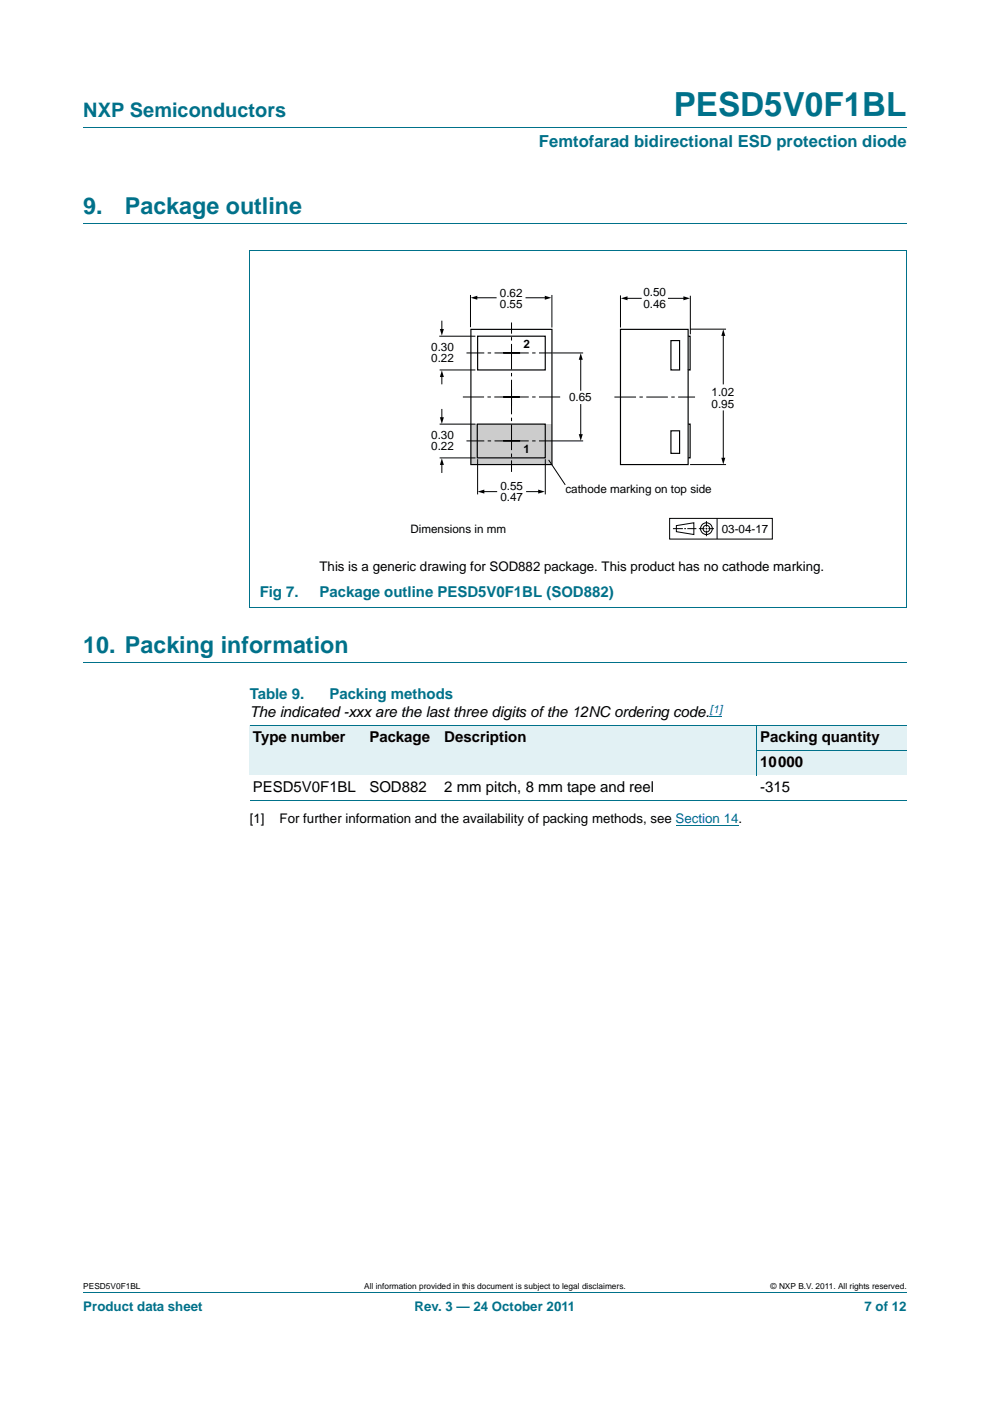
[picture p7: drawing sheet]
<svg xmlns="http://www.w3.org/2000/svg" width="210mm" height="297mm" viewBox="0 0 210 297" stroke-linecap="round" stroke-linejoin="round" font-family="sans-serif">
<defs><g id="words">
<text font-size="7" fill="#00718a" x="142.9" y="24.6">PESD5V0F1BL</text>
<g font-size="4.9" fill="#00718a">
<text x="17.7" y="45.4">9.</text>
<text x="26.5" y="45.4">Package outline</text>
<text x="17.7" y="138.4">10. Packing information</text>
</g>
<text font-size="4.2" fill="#00718a" x="17.7" y="24.9">NXP Semiconductors</text>
<text font-size="3.5" fill="#00718a" x="114.3" y="31.1">Femtofarad bidirectional ESD protection diode</text>
<g font-size="3.2" fill="#00718a">
<text x="55.1" y="126.6">Fig 7.</text>
<text x="67.8" y="126.6">Package outline PESD5V0F1BL (SOD882)</text>
<text x="53" y="148.2">Table 9.</text>
<text x="69.9" y="148.2">Packing methods</text>
</g>
<g font-size="3.2">
<text x="53" y="152">The indicated -xxx are the last three digits of the 12NC ordering code.</text>
<text x="53.7" y="157.3">Type number</text>
<text x="78.4" y="157.3">Package</text>
<text x="94.2" y="157.3">Description</text>
<text x="161.2" y="157.3">Packing quantity</text>
<text x="53.7" y="167.9">PESD5V0F1BL</text>
<text x="78.3" y="167.9">SOD882</text>
<text x="94.2" y="167.9">2 mm pitch, 8 mm tape and reel</text>
<text x="161.2" y="167.9">-315</text>
<text x="161.2" y="162.6">10000</text>
</g>
<g font-size="2.8">
<text x="67.8" y="121.1">This is a generic drawing for SOD882 package. This product has no cathode marking.</text>
<text x="53" y="174.4">[1]</text>
<text x="59.3" y="174.4">For further information and the availability of packing methods, see Section 14.</text>
</g>
<g font-size="2.8" fill="#00718a">
<text x="17.7" y="277.9">Product data sheet</text>
<text x="87.9" y="277.9">Rev. 3 — 24 October 2011</text>
<text x="183.4" y="277.9">7 of 12</text>
</g>
<g font-size="2.5">
<text x="106" y="62.9">0.62</text>
<text x="106" y="65.3">0.55</text>
<text x="136.5" y="62.8">0.50</text>
<text x="136.5" y="65.3">0.46</text>
<text x="91.5" y="74.4">0.30</text>
<text x="91.5" y="76.8">0.22</text>
<text x="111" y="73.8">2</text>
<text x="150.9" y="83.9">1.02</text>
<text x="120.7" y="85">0.65</text>
<text x="150.9" y="86.4">0.95</text>
<text x="91.5" y="93">0.30</text>
<text x="91.5" y="95.5">0.22</text>
<text x="111" y="96.1">1</text>
<text x="106.2" y="103.8">0.55</text>
<text x="106.2" y="106.3">0.47</text>
<text x="119.9" y="104.6">cathode marking on top side</text>
<text x="87" y="113">Dimensions in mm</text>
<text x="153.1" y="113">03-04-17</text>
</g>
<text font-size="2.4" fill="#00f" x="150.5" y="151.1">[1]</text>
<g font-size="1.8">
<text x="17.7" y="273.3">PESD5V0F1BL</text>
<text x="77.3" y="273.3">All information provided in this document is subject to legal disclaimers.</text>
<text x="163.5" y="273.3">© NXP B.V. 2011. All rights reserved.</text>
</g>
</g></defs>
<path d="M17.7 27h174.6M17.7 47.4h174.6M52.9 53.1h139.4M53 53.1v75.6M192.3 53.1v75.6M52.9 128.8h139.4M17.7 140.4h174.6M17.7 273.9h174.6" fill="none" stroke="#00718a" stroke-width=".21"/>
<path d="M143.3 175.1h13.3" fill="none" stroke="#00f" stroke-width=".21"/>
<path d="M81.1 57.3h83.1v57.3h-83.1z" fill="none" stroke="#fff" stroke-width=".21"/>
<g fill="none" stroke="#000" stroke-width=".21">
<path d="M93.2 71.3h7.6M93.2 78.4h7.6M93.7 68v2M93.7 79.7v1.8M99.8 62.5v6.9M100.9 63.1h4.4M111.5 63.1h4.3M117.1 62.5v6.9M123.2 76v6.8M131.6 62.6v6.8M132.7 63.3h3.4M141.7 63.3h3.5"/>
<path d="M146.4 69.8h7.6M146.4 62.7v8.2M153.4 70.9v10.6M93.7 86.7v2M93.7 98.3v2M123.2 85.7v6.6M146.4 98.5h7.6M153.4 87v10.3M102.4 104.2h3M111.6 104.2h2.8M142 109.9h21.8v4.4h-21.8zM142.7 112.1h2.1"/>
<path d="M143.5 111.4l3.7-.6v2.5l-3.7-.6zM145.1 112.1h.4M145.8 112.1h1.9M148.2 112.1h1.2M149.7 112.1h.3M149.8 110.5v1.2M149.8 111.9v.4M149.8 112.5v1.2M150.2 112.1h1.2M152.1 109.9v4.4"/>
<circle cx="149.8" cy="112.1" r=".71"/>
<circle cx="149.8" cy="112.1" r="1.24"/>
</g>
<g fill="#000">
<path d="M93.3 69.8h.8l-.4 1.4zM93.7 78.5l.4 1.4h-.8zM99.8 63.1l1.4-.4v.8zM115.5 62.7l1.5 .4-1.5 .4zM123.2 74.9l.4 1.4h-.8zM131.7 63.3l1.4-.5v.9zM145 62.8l1.4 .5-1.4 .4zM153.4 69.8l.4 1.4h-.8zM93.3 88.5h.8l-.4 1.4zM93.7 97.2l.4 1.4h-.8zM122.8 92.1h.8l-.4 1.4zM153 97.1h.8l-.4 1.4z"/>
<path d="M101.3 104.2l1.4-.4v.8zM114.2 103.8l1.4 .4-1.4 .4z"/>
</g>
<path d="M130.3 84.2h17.1" fill="none" stroke="#000" stroke-width=".21" stroke-dasharray="4.6 .7 .7 .7" stroke-linecap="butt"/>
<path d="M99.9 89.9h17.2v8.6h-17.2z" fill="#ccc"/>
<path d="M106.7 74.8h10.4M110.3 74.8h-11.4M106.7 84.2h12.1M106.7 93.5h10.5M108.5 85.9v-17.5M108.5 82.4v17.7M110.3 84.2h-12.1M110.3 93.5h-11.4" fill="none" stroke="#000" stroke-width=".21" stroke-dasharray="5.4 .7 .7 .7" stroke-linecap="butt"/>
<path d="M117.2 74.8h6.5M146 78.4h.1M93.2 89.9h7.7M93.2 97.1h7.7M101.3 97.4v7.4M115.7 97.4v7.4M116.4 97.5l3.5 5.3M117.1 93.5h6.6" fill="none" stroke="#000" stroke-width=".21"/>
<path d="M99.9 69.8h17.2v28.7h-17.2zM101.3 71.3h14.3v7.1h-14.3zM131.6 69.8h14.4v28.7h-14.4zM142.3 72.2h1.8v6.2h-1.8zM146 71.3h.4v7.1h-.4M101.2 89.9h14.4v7.2h-14.4zM142.3 91.3h1.8v4.8h-1.8zM146 89.9h.4v7.2h-.4" fill="none" stroke="#000" stroke-width=".25"/>
<path d="M150.5 151.8h2.7" fill="none" stroke="#00f" stroke-width=".21"/>
<g fill="#e2f1f4">
<path d="M53 153.8h24.6v10.6h-24.6z"/>
<path d="M77.6 153.8h15.9v10.6h-15.9z"/>
<path d="M93.5 153.8h67v10.6h-67z"/>
<path d="M160.5 153.8h31.8v5.3h-31.8z"/>
<path d="M160.5 159.1h31.8v5.3h-31.8z"/>
</g>
<path d="M53 153.8h139.3M160.5 159.1h31.8M160.5 153.8v10.6M53 169.7h139.3" fill="none" stroke="#00718a" stroke-width=".21"/>
<use href="#words"/>
</svg>
